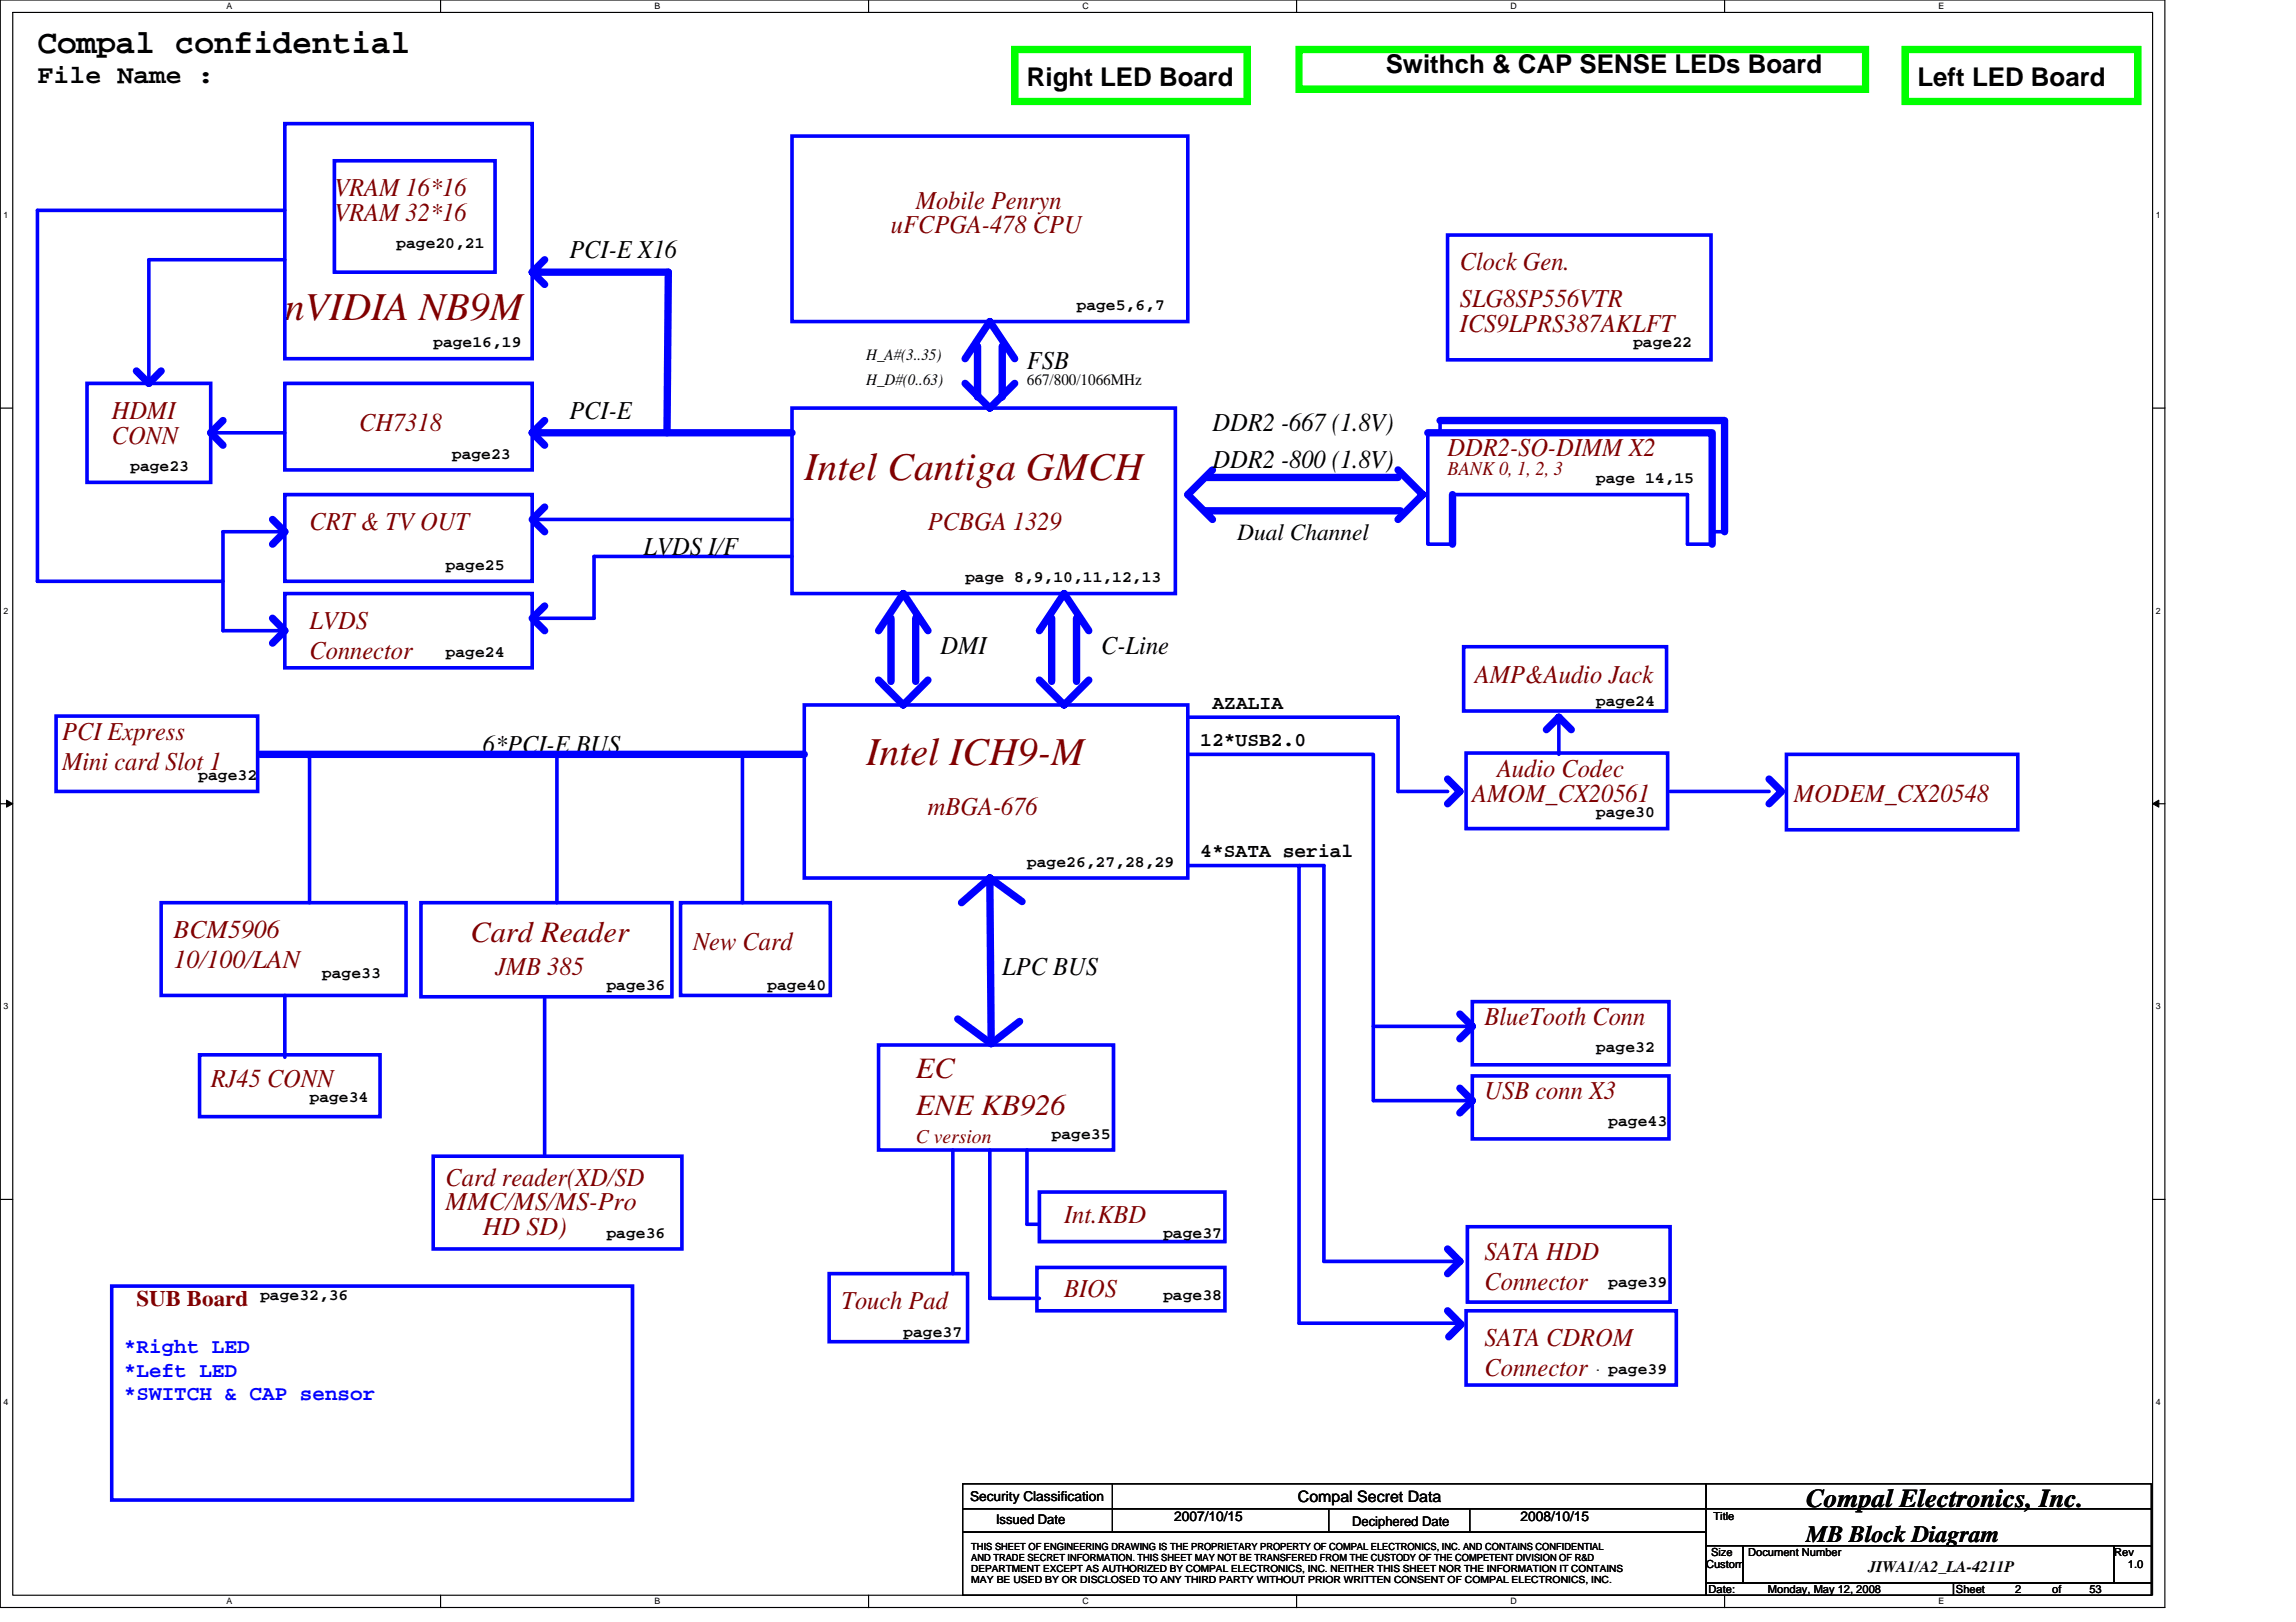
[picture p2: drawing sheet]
<svg xmlns="http://www.w3.org/2000/svg" width="297mm" height="210mm" viewBox="0 0 297 210" stroke-linecap="round" stroke-linejoin="round" font-family="sans-serif">
<defs><g id="words">
<g font-size="5.1" fill="#800000">
<text x="36.8" y="41.4">nVIDIA NB9M</text>
<text x="104.1" y="62.2">Intel Cantiga GMCH</text>
<text x="112.1" y="99">Intel ICH9-M</text>
</g>
<text font-size="4.3" x="4.8" y="6.8">Compal confidential</text>
<g font-size="3.8" fill="#800000">
<text x="60.9" y="121.9">Card Reader</text>
<text x="118.5" y="139.4">EC</text>
<text x="118.5" y="144.3">ENE KB926</text>
</g>
<g font-size="3.3">
<text x="4.8" y="10.8">File Name :</text>
<text x="132.9" y="11.1">Right LED Board</text>
<text x="179.3" y="9.5">Swithch &amp; CAP SENSE LEDs Board</text>
<text x="248.1" y="11.1">Left LED Board</text>
<text x="73.7" y="33.4">PCI-E X16</text>
<text x="132.9" y="47.8">FSB</text>
<text x="73.7" y="54.2">PCI-E</text>
<text x="156.9" y="55.8">DDR2 -667 (1.8V)</text>
<text x="156.9" y="60.6">DDR2 -800 (1.8V)</text>
<text x="83.3" y="71.8">LVDS I/F</text>
<text x="121.7" y="84.6">DMI</text>
<text x="142.5" y="84.6">C-Line</text>
<text x="62.5" y="97.4">6*PCI-E BUS</text>
<text x="129.7" y="126.2">LPC BUS</text>
<text x="233.7" y="195.1">Compal Electronics, Inc.</text>
</g>
<g font-size="3.3" fill="#800000">
<text x="43.3" y="28.6">VRAM 32*16</text>
<text x="43.3" y="25.4">VRAM 16*16</text>
<text x="118.5" y="27">Mobile Penryn</text>
<text x="115.3" y="30.2">uFCPGA-478 CPU</text>
<text x="188.9" y="35">Clock Gen.</text>
<text x="188.9" y="39.8">SLG8SP556VTR</text>
<text x="188.9" y="43">ICS9LPRS387AKLFT</text>
<text x="14.5" y="54.2">HDMI</text>
<text x="14.5" y="57.4">CONN</text>
<text x="46.5" y="55.8">CH7318</text>
<text x="187.3" y="59">DDR2-SO-DIMM X2</text>
<text x="40" y="68.6">CRT &amp; TV OUT</text>
<text x="120.1" y="68.6">PCBGA 1329</text>
<text x="40" y="81.4">LVDS</text>
<text x="40" y="85.3">Connector</text>
<text x="190.8" y="88.4">AMP&amp;Audio Jack</text>
<text x="8" y="95.8">PCI Express</text>
<text x="8" y="99.7">Mini card Slot 1</text>
<text x="193.7" y="100.6">Audio Codec</text>
<text x="120.1" y="105.4">mBGA-676</text>
<text x="190.5" y="103.8">AMOM_CX20561</text>
<text x="232.1" y="103.8">MODEM_CX20548</text>
<text x="22.5" y="121.4">BCM5906</text>
<text x="22.5" y="125.3">10/100/LAN</text>
<text x="89.7" y="123">New Card</text>
<text x="64" y="126.2">JMB 385</text>
<text x="192.1" y="132.6">BlueTooth Conn</text>
<text x="27.3" y="140.6">RJ45 CONN</text>
<text x="192.1" y="142.2">USB conn X3</text>
<text x="57.7" y="153.4">Card reader(XD/SD</text>
<text x="57.7" y="156.6">MMC/MS/MS-Pro</text>
<text x="62.5" y="159.8">HD SD)</text>
<text x="137.7" y="158.2">Int.KBD</text>
<text x="137.7" y="167.8">BIOS</text>
<text x="192.1" y="163">SATA HDD</text>
<text x="192.1" y="166.9">Connector</text>
<text x="108.9" y="169.4">Touch Pad</text>
<text x="192.1" y="174.2">SATA CDROM</text>
<text x="192.1" y="178.1">Connector</text>
</g>
<g font-size="3">
<text x="160.1" y="69.9">Dual Channel</text>
<text x="233.7" y="199.6">MB Block Diagram</text>
</g>
<text font-size="2.9" fill="#800000" x="17.6" y="169.1">SUB Board</text>
<g font-size="2.7" fill="#00f">
<text x="16" y="175.1">*Right LED</text>
<text x="16" y="178.2">*Left LED</text>
<text x="16" y="181.2">*SWITCH &amp; CAP sensor</text>
</g>
<g font-size="2.5" fill="#800000">
<text x="187.3" y="61.5">BANK 0, 1, 2, 3</text>
<text x="118.5" y="147.9">C version</text>
</g>
<g font-size="2.5">
<text x="156.9" y="91.8">AZALIA</text>
<text x="155.3" y="96.6">12*USB2.0</text>
<text x="155.3" y="111">4*SATA serial</text>
</g>
<g font-size="2.1">
<text x="51.3" y="32.2">page20,21</text>
<text x="139.3" y="40.2">page5,6,7</text>
<text x="56" y="45">page16,19</text>
<text x="112.1" y="46.7">H_A#(3..35)</text>
<text x="211.3" y="45">page22</text>
<text x="112.1" y="49.8">H_D#(0..63)</text>
<text x="132.9" y="49.8">667/800/1066MHz</text>
<text x="58.5" y="59.4">page23</text>
<text x="16.8" y="61">page23</text>
<text x="206.5" y="62.5">page 14,15</text>
<text x="57.7" y="73.7">page25</text>
<text x="124.9" y="75.4">page 8,9,10,11,12,13</text>
<text x="57.7" y="85">page24</text>
<text x="206.5" y="91.4">page24</text>
<text x="25.7" y="101">page32</text>
<text x="206.5" y="105.7">page30</text>
<text x="132.9" y="112.2">page26,27,28,29</text>
<text x="41.7" y="126.6">page33</text>
<text x="78.5" y="128.2">page36</text>
<text x="99.3" y="128.2">page40</text>
<text x="206.5" y="136.2">page32</text>
<text x="40" y="142.6">page34</text>
<text x="136.1" y="147.4">page35</text>
<text x="208.1" y="145.8">page43</text>
<text x="78.5" y="160.2">page36</text>
<text x="150.5" y="160.2">page37</text>
<text x="208.1" y="166.6">page39</text>
<text x="33.7" y="168.2">page32,36</text>
<text x="116.9" y="173">page37</text>
<text x="150.5" y="168.2">page38</text>
<text x="208.1" y="177.8">page39</text>
<text x="241.7" y="203.5">JIWA1/A2_LA-4211P</text>
</g>
<text font-size="2" x="167.9" y="194.3">Compal Secret Data</text>
<g font-size="1.8">
<text x="125.5" y="194.2">Security Classification</text>
<text x="151.9" y="196.8">2007/10/15</text>
<text x="196.7" y="196.8">2008/10/15</text>
</g>
<g font-size="1.7">
<text x="128.9" y="197.3">Issued Date</text>
<text x="174.9" y="197.4">Deciphered Date</text>
</g>
<g font-size="1.4">
<text x="221.7" y="196.7">Title</text>
<text x="220.7" y="202.9">Custom</text>
<text x="221.4" y="201.3">Size</text>
<text x="226.2" y="201.3">Document Number</text>
<text x="273.5" y="201.3">Rev</text>
<text x="275.3" y="202.9">1.0</text>
<text x="221" y="206.1">Date:</text>
<text x="228.7" y="206.1">Monday, May 12, 2008</text>
<text x="253" y="206.1">Sheet</text>
<text x="260.7" y="206.1">2</text>
<text x="265.5" y="206.1">of</text>
<text x="270.3" y="206.1">53</text>
</g>
<g font-size="1.3">
<text x="125.7" y="200.5">THIS SHEET OF ENGINEERING DRAWING IS THE PROPRIETARY PROPERTY OF COMPAL ELECTRONICS, INC. AND CONTAINS CONFIDENTIAL</text>
<text x="125.7" y="202">AND TRADE SECRET INFORMATION. THIS SHEET MAY NOT BE TRANSFERED FROM THE CUSTODY OF THE COMPETENT DIVISION OF R&amp;D</text>
<text x="125.7" y="203.5">DEPARTMENT EXCEPT AS AUTHORIZED BY COMPAL ELECTRONICS, INC. NEITHER THIS SHEET NOR THE INFORMATION IT CONTAINS</text>
<text x="125.7" y="204.9">MAY BE USED BY OR DISCLOSED TO ANY THIRD PARTY WITHOUT PRIOR WRITTEN CONSENT OF COMPAL ELECTRONICS, INC.</text>
</g>
<g font-size="1.1">
<text x="29.3" y="1.2">A</text>
<text x="84.7" y="1.2">B</text>
<text x="140" y="1.2">C</text>
<text x="195.4" y="1.2">D</text>
<text x="250.8" y="1.2">E</text>
<text x=".4" y="28.2">1</text>
<text x="278.9" y="28.2">1</text>
<text x=".4" y="79.4">2</text>
<text x="278.9" y="79.4">2</text>
<text x=".4" y="130.6">3</text>
<text x="278.9" y="130.6">3</text>
<text x=".4" y="181.8">4</text>
<text x="278.9" y="181.8">4</text>
<text x="29.3" y="207.6">A</text>
<text x="84.7" y="207.6">B</text>
<text x="140" y="207.6">C</text>
<text x="195.4" y="207.6">D</text>
<text x="250.8" y="207.6">E</text>
</g>
</g></defs>
<path d="M0 0h280.1v208h-280.1zM1.6 1.6h276.9v204.8h-276.9z" fill="none" stroke="#000" stroke-width=".15"/>
<g fill="#fff">
<path d="M29.3 .2h.8v1.2h-.8z"/>
<path d="M29.3 206.6h.8v1.3h-.8z"/>
</g>
<path d="M57 0v1.6M57 206.4v1.6" fill="none" stroke="#000" stroke-width=".15"/>
<g fill="#fff">
<path d="M84.7 .2h.7v1.2h-.7z"/>
<path d="M84.7 206.6h.7v1.3h-.7z"/>
</g>
<path d="M112.4 0v1.6M112.4 206.4v1.6" fill="none" stroke="#000" stroke-width=".15"/>
<g fill="#fff">
<path d="M140 .2h.8v1.2h-.8z"/>
<path d="M140 206.6h.8v1.3h-.8z"/>
</g>
<path d="M167.7 0v1.6M167.7 206.4v1.6" fill="none" stroke="#000" stroke-width=".15"/>
<g fill="#fff">
<path d="M195.4 .2h.8v1.2h-.8z"/>
<path d="M195.4 206.6h.8v1.3h-.8z"/>
</g>
<path d="M223.1 0v1.6M223.1 206.4v1.6" fill="none" stroke="#000" stroke-width=".15"/>
<g fill="#fff">
<path d="M250.8 .2h.7v1.2h-.7z"/>
<path d="M250.8 206.6h.7v1.3h-.7z"/>
<path d="M.4 27.2h.7v1.3h-.7z"/>
<path d="M278.9 27.2h.6v1.3h-.6z"/>
<path d="M.4 78.4h.7v1.3h-.7z"/>
<path d="M278.9 78.4h.6v1.3h-.6z"/>
</g>
<path d="M0 52.8h1.6M278.5 52.8h1.6" fill="none" stroke="#000" stroke-width=".15"/>
<g fill="#fff">
<path d="M.4 129.6h.7v1.3h-.7z"/>
<path d="M278.9 129.6h.6v1.3h-.6z"/>
</g>
<path d="M0 104h1.6M278.5 104h1.6" fill="none" stroke="#000" stroke-width=".15"/>
<path d="M.8 103.5l.8 .5-.8 .5zM278.5 104l.8-.5v1z" fill="#000" stroke="#000" stroke-width=".13"/>
<g fill="#fff">
<path d="M.4 180.8h.7v1.3h-.7z"/>
<path d="M278.9 180.8h.6v1.3h-.6z"/>
</g>
<g fill="none" stroke="#000" stroke-width=".15">
<path d="M0 155.2h1.6M278.5 155.2h1.6M206.6 177.3h.2M124.5 192h96.2v3.2h-96.2zM124.5 195.2h96.2v3.1h-96.2zM124.5 198.3h96.2v8.1h-96.2zM143.9 192v6.3M171.9 195.2v3.1M190.2 195.2v3.1M220.7 192h57.6v3.2h-57.6zM220.7 195.2h57.6v4.8h-57.6zM220.7 200h4.8v4.8h-4.8z"/>
<path d="M220.7 204.8h32v1.6h-32zM225.5 200h48v4.8h-48zM252.7 204.8h25.6v1.6h-25.6zM273.5 200h4.8v4.8h-4.8z"/>
</g>
<g fill="none" stroke="#00f" stroke-width=".47">
<path d="M36.8 16h32.1v30.4h-32.1zM102.5 17.6h51.2v24h-51.2zM36.8 27.2h-32v48h24M36.8 33.6h-17.5v16M43.3 20.8h20.7v14.4h-20.7zM187.3 30.4h34.1v16.2h-34.1zM11.3 49.6h16v12.8h-16zM27.3 56h9.5M36.8 49.6h32.1v11.2h-32.1zM102.5 52.8h49.6v24h-49.6zM184.7 56v14.4h3.2M186.3 54.4v1.6"/>
<path d="M36.8 68.8h-8v12.8h8M36.8 64h32.1v11.2h-32.1zM36.8 76.8h32.1v9.6h-32.1zM68.9 67.2h33.6M102.5 72h-25.6v8h-8M187.9 64h30.4v6.4h3.2M221.5 68.8h1.6M7.3 92.7h26v9.7h-26zM40 97.6v19.2M72 97.6v19.2M96.1 97.6v19.2M104.1 91.2h49.6v22.4h-49.6z"/>
<path d="M153.7 97.6h24v44.8h12.8M153.7 92.8h27.2M180.9 92.8h.1M180.9 92.8v9.6h6.4M189.4 83.7h26.2v8.3h-26.2zM189.7 97.5h26v9.7h-26zM201.7 92.8v4.8M231.1 97.6h29.9v9.8h-29.9zM20.8 116.8h31.7v12h-31.7zM54.5 116.8h32.4v12.2h-32.4zM88.1 116.8h19.3v12h-19.3zM153.7 112h14.4"/>
<path d="M216.1 102.4h12.8M25.8 136.5h23.4v8h-23.4zM36.8 128.8v8M70.5 129v20.5M113.7 135.2h30.4v13.6h-30.4zM177.7 132.8h12.8M190.5 129.6h25.4v8.2h-25.4zM190.5 139.2h25.4v8.2h-25.4zM56 149.6h32.2v12h-32.2zM123.3 148.8v16M128.1 148.8v19.2h6.4M132.9 148.8v9.6h1.6"/>
<path d="M134.5 154.3h24v6.4h-24zM189.8 158.7h26.3v9.8h-26.3zM14.5 166.4h67.3v27.7h-67.3zM107.3 164.8h17.9v8.8h-17.9zM134.2 164h24.3v5.6h-24.3zM188.9 163.2h-17.6v-51.2h-3.2v59.2h20.8M189.7 169.6h27.2v9.6h-27.2z"/>
</g>
<g fill="none" stroke="#00f" stroke-width=".95">
<path d="M68.9 35.2h17.6l-.2 20.8M70.5 33.6l-1.6 1.6 1.6 1.6M17.6 48l1.7 1.6 1.5-1.6M28.8 54.4l-1.5 1.6 1.5 1.6M68.9 56h33.6M70.5 54.4l-1.6 1.6 1.6 1.6M124.9 46.4l3.2-4.8 3.2 4.8M124.9 49.6l3.2 3.2 3.2-3.2M126.5 44.8v6.6M129.7 44.8v6.6M184.7 56h36.8v14.4M186.3 54.4h36.8v14.4"/>
<path d="M35.3 67.2l1.5 1.6-1.5 1.6M70.5 78.4l-1.6 1.6 1.6 1.6M70.5 65.6l-1.6 1.6 1.6 1.6M156.1 66.1h25.1M156.1 61.8h24.8M156.9 60.8l-3.2 3.2 3.2 3.2M180.9 60.8l3.2 3.2-3.2 3.2M187.9 64v6.4M33.7 97.6h70.4M35.3 80l1.5 1.6-1.5 1.6M113.7 81.6l3.2-4.8 3.2 4.8M113.7 88l3.2 3.2 3.2-3.2"/>
<path d="M115.3 80v8.2M118.5 80v8.2M134.5 81.6l3.2-4.8 3.2 4.8M134.5 88l3.2 3.2 3.2-3.2M136.1 80v8.2M139.3 80v8.2M200.1 94.4l1.6-1.6 1.6 1.6M128.1 113.6l.1 20.5M128.1 113.6l-3.7 3.2M128.1 113.6l4.1 3.1M187.3 100.8l1.6 1.6-1.6 1.6M228.9 100.8l1.6 1.6-1.6 1.6"/>
<path d="M123.9 131.9l4.3 3.2 3.7-2.9M188.9 131.2l1.6 1.6-1.6 1.6M188.9 140.8l1.6 1.6-1.6 1.6M187.3 161.6l1.6 1.6-1.6 1.6M187.3 169.6l1.6 1.6M189 171.4l-1.6 1.6"/>
</g>
<path d="M131.3 6.4h30.1v6.7h-30.1zM168.1 6.4h73.3v5.1h-73.3zM246.5 6.4h30.1v6.7h-30.1z" fill="none" stroke="#0f0" stroke-width=".95"/>
<use href="#words"/>
</svg>
